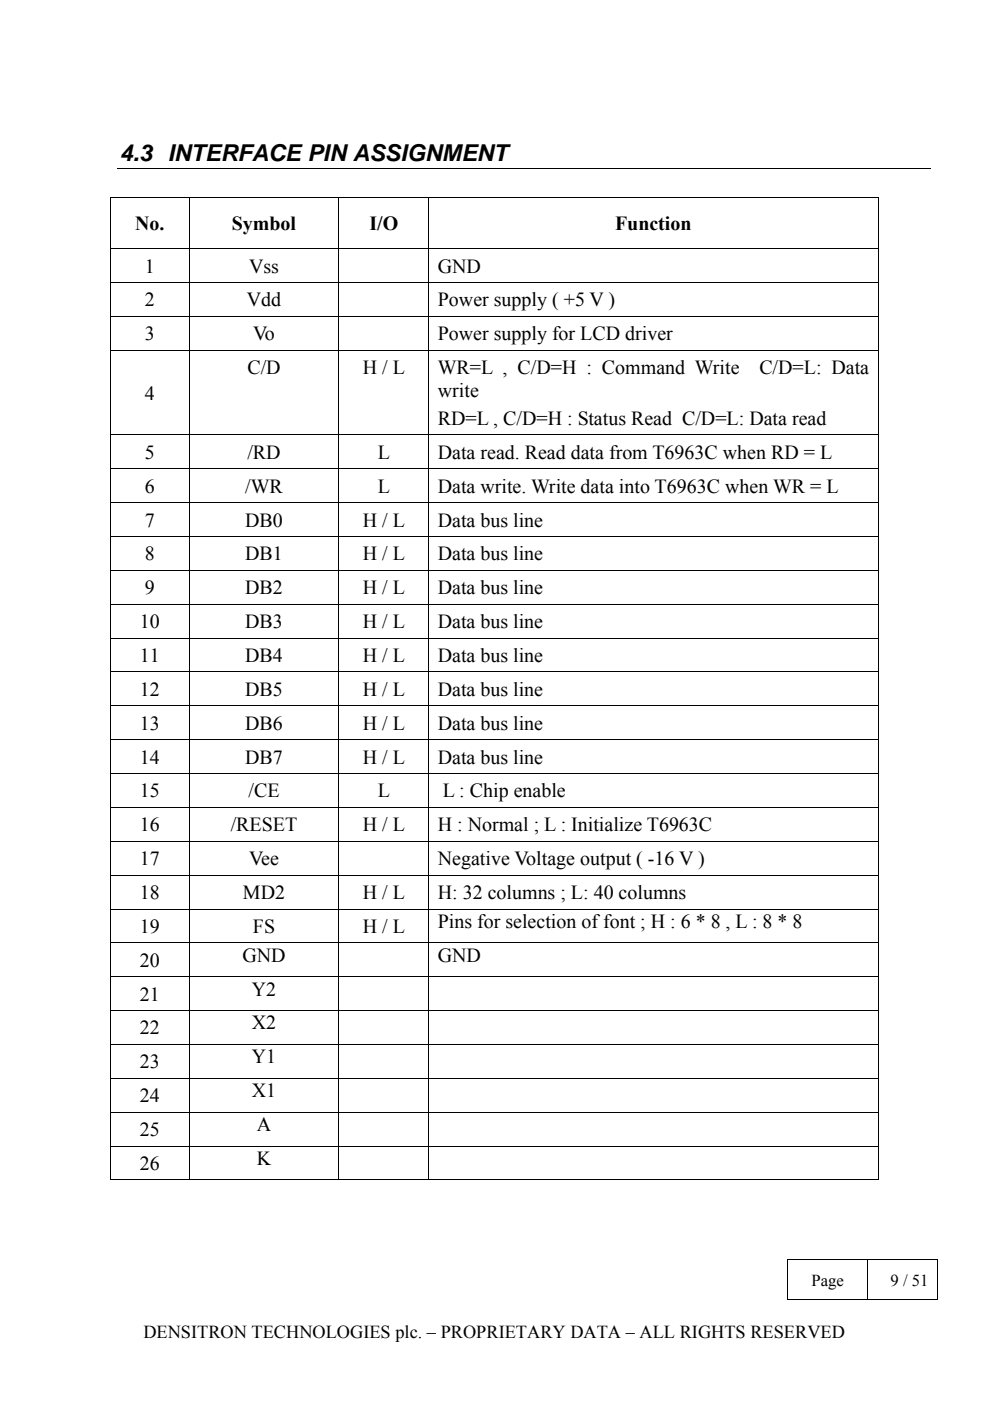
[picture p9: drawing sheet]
<svg xmlns="http://www.w3.org/2000/svg" width="210mm" height="297mm" viewBox="0 0 210 297" stroke-linecap="round" stroke-linejoin="round" font-family="sans-serif">
<defs><g id="words">
<text font-size="4.9" x="25.4" y="34.2">4.3 INTERFACE PIN ASSIGNMENT</text>
<g font-size="4.2">
<text x="28.6" y="48.8">No.</text>
<text x="49.2" y="48.8">Symbol</text>
<text x="78.3" y="48.8">I/O</text>
<text x="130.4" y="48.8">Function</text>
<text x="30.7" y="57.8">1</text>
<text x="52.8" y="57.8">Vss</text>
<text x="92.8" y="57.8">GND</text>
<text x="30.7" y="65">2</text>
<text x="52.3" y="65">Vdd</text>
<text x="92.8" y="65">Power supply ( +5 V )</text>
<text x="30.7" y="72.2">3</text>
<text x="53.7" y="72.1">Vo</text>
<text x="92.8" y="72.1">Power supply for LCD driver</text>
<text x="52.5" y="79.3">C/D</text>
<text x="76.9" y="79.3">H / L</text>
<text x="92.8" y="79.3">WR=L , C/D=H : Command Write</text>
<text x="161" y="79.3">C/D=L: Data</text>
<text x="30.7" y="84.7">4</text>
<text x="92.8" y="84.2">write</text>
<text x="92.8" y="90.1">RD=L , C/D=H : Status Read C/D=L: Data read</text>
<text x="30.7" y="97.3">5</text>
<text x="52.5" y="97.3">/RD</text>
<text x="80.1" y="97.3">L</text>
<text x="92.8" y="97.3">Data read. Read data from T6963C when RD = L</text>
<text x="30.7" y="104.5">6</text>
<text x="52" y="104.5">/WR</text>
<text x="80.1" y="104.5">L</text>
<text x="92.8" y="104.5">Data write. Write data into T6963C when WR = L</text>
<text x="30.7" y="111.6">7</text>
<text x="52" y="111.6">DB0</text>
<text x="76.9" y="111.6">H / L</text>
<text x="92.8" y="111.6">Data bus line</text>
<text x="30.7" y="118.8">8</text>
<text x="52" y="118.8">DB1</text>
<text x="76.9" y="118.8">H / L</text>
<text x="92.8" y="118.8">Data bus line</text>
<text x="52" y="126">DB2</text>
<text x="76.9" y="126">H / L</text>
<text x="92.8" y="126">Data bus line</text>
<text x="30.7" y="126">9</text>
<text x="29.6" y="133.2">10</text>
<text x="52" y="133.2">DB3</text>
<text x="76.9" y="133.2">H / L</text>
<text x="92.8" y="133.2">Data bus line</text>
<text x="29.6" y="140.4">11</text>
<text x="52" y="140.4">DB4</text>
<text x="76.9" y="140.4">H / L</text>
<text x="92.8" y="140.4">Data bus line</text>
<text x="29.6" y="147.5">12</text>
<text x="52" y="147.5">DB5</text>
<text x="76.9" y="147.5">H / L</text>
<text x="92.8" y="147.5">Data bus line</text>
<text x="29.6" y="154.7">13</text>
<text x="52" y="154.7">DB6</text>
<text x="76.9" y="154.7">H / L</text>
<text x="92.8" y="154.7">Data bus line</text>
<text x="29.6" y="161.9">14</text>
<text x="52" y="161.9">DB7</text>
<text x="76.9" y="161.9">H / L</text>
<text x="92.8" y="161.9">Data bus line</text>
<text x="29.6" y="169.1">15</text>
<text x="52.7" y="169.1">/CE</text>
<text x="80.1" y="169.1">L</text>
<text x="93.9" y="169.1">L : Chip enable</text>
<text x="29.6" y="176.3">16</text>
<text x="48.9" y="176.2">/RESET</text>
<text x="76.9" y="176.2">H / L</text>
<text x="92.8" y="176.2">H : Normal ; L : Initialize T6963C</text>
<text x="29.6" y="183.4">17</text>
<text x="52.8" y="183.4">Vee</text>
<text x="92.8" y="183.4">Negative Voltage output ( -16 V )</text>
<text x="29.6" y="190.6">18</text>
<text x="51.5" y="190.6">MD2</text>
<text x="76.9" y="190.6">H / L</text>
<text x="92.8" y="190.6">H: 32 columns ; L: 40 columns</text>
<text x="29.6" y="197.8">19</text>
<text x="53.6" y="197.8">FS</text>
<text x="76.9" y="197.8">H / L</text>
<text x="92.8" y="196.7">Pins for selection of font ; H : 6 * 8 , L : 8 * 8</text>
<text x="51.4" y="203.9">GND</text>
<text x="92.8" y="203.9">GND</text>
<text x="29.6" y="205">20</text>
<text x="29.6" y="212.2">21</text>
<text x="53.4" y="211.1">Y2</text>
<text x="29.6" y="219.3">22</text>
<text x="53.4" y="218.2">X2</text>
<text x="29.6" y="226.5">23</text>
<text x="53.4" y="225.4">Y1</text>
<text x="29.6" y="233.7">24</text>
<text x="53.4" y="232.6">X1</text>
<text x="54.5" y="239.8">A</text>
<text x="29.6" y="240.9">25</text>
<text x="29.6" y="248.1">26</text>
<text x="54.5" y="247">K</text>
</g>
<text font-size="3.9" x="30.4" y="283.7">DENSITRON TECHNOLOGIES plc. – PROPRIETARY DATA – ALL RIGHTS RESERVED</text>
<g font-size="3.5">
<text x="172" y="272.6">Page</text>
<text x="188.8" y="272.6">9 / 51</text>
</g>
</g></defs>
<path d="M23.3 41.7h.2v.2h-.2zM186.1 41.7h.1v.2h-.1zM186.1 250.1h.1v.2h-.1zM166.9 267h.2v.2h-.2zM166.9 271.3h.2v.1h-.2zM183.9 271.3h.1v.1h-.1zM198.7 267h.1v.2h-.1zM198.7 271.3h.1v.1h-.1zM198.7 275.5h.1v.2h-.1z" fill="#000"/>
<g fill="none" stroke="#000" stroke-width=".21">
<path d="M24.9 35.7h172.5M23.3 41.8h162.9M23.3 52.7h162.9M23.3 59.9h162.9M23.4 41.9v10.7M23.4 52.8v7M40.1 41.9v10.7M40.1 52.8v7M71.9 41.9v10.7M71.9 52.8v7M90.9 41.9v10.7M90.9 52.8v7"/>
<path d="M186.2 41.9v10.7M186.2 52.8v7M23.3 67.1h162.9M23.3 74.3h162.9M23.4 60v7M23.4 67.2v7M23.4 74.4v17.7M40.1 60v7M40.1 67.2v7M40.1 74.4v17.7M71.9 60v7M71.9 67.2v7"/>
<path d="M71.9 74.4v17.7M90.9 60v7M90.9 67.2v7M90.9 74.4v17.7M186.2 60v7M186.2 67.2v7M186.2 74.4v17.7M23.3 92.2h162.9M23.3 99.4h162.9M23.4 92.3v7M23.4 99.5v7M40.1 92.3v7"/>
<path d="M40.1 99.5v7M71.9 92.3v7M71.9 99.5v7M90.9 92.3v7M90.9 99.5v7M186.2 92.3v7M186.2 99.5v7M23.3 106.6h162.9M23.3 113.8h162.9M23.4 106.7v7M23.4 113.9v7M40.1 106.7v7"/>
<path d="M40.1 113.9v7M71.9 106.7v7M71.9 113.9v7M90.9 106.7v7M90.9 113.9v7M186.2 106.7v7M186.2 113.9v7M23.3 120.9h162.9M23.3 128.1h162.9M23.3 135.3h162.9M23.4 121v7M23.4 128.2v7"/>
<path d="M23.4 135.4v7M40.1 121v7M40.1 128.2v7M40.1 135.4v7M71.9 121v7M71.9 128.2v7M71.9 135.4v7M90.9 121v7M90.9 128.2v7M90.9 135.4v7M186.2 121v7M186.2 128.2v7"/>
<path d="M186.2 135.4v7M23.3 142.5h162.9M23.3 149.7h162.9M23.3 156.8h162.9M23.4 142.6v7M23.4 149.8v7M23.4 156.9v7M40.1 142.6v7M40.1 149.8v7M40.1 156.9v7M71.9 142.6v7M71.9 149.8v7"/>
<path d="M71.9 156.9v7M90.9 142.6v7M90.9 149.8v7M90.9 156.9v7M186.2 142.6v7M186.2 149.8v7M186.2 156.9v7M23.3 164h162.9M23.3 171.2h162.9M23.3 178.4h162.9M23.4 164.1v7M23.4 171.3v7"/>
<path d="M23.4 178.5v7M40.1 164.1v7M40.1 171.3v7M40.1 178.5v7M71.9 164.1v7M71.9 171.3v7M71.9 178.5v7M90.9 164.1v7M90.9 171.3v7M90.9 178.5v7M186.2 164.1v7M186.2 171.3v7"/>
<path d="M186.2 178.5v7M23.3 185.5h162.9M23.3 192.7h162.9M23.3 199.9h162.9M23.4 185.6v7.1M23.4 192.8v7M40.1 185.6v7.1M40.1 192.8v7M71.9 185.6v7.1M71.9 192.8v7M90.9 185.6v7.1M90.9 192.8v7"/>
<path d="M186.2 185.6v7.1M186.2 192.8v7M23.3 207.1h162.9M23.3 214.3h162.9M23.4 200v7M23.4 207.2v7M23.4 214.4v7M40.1 200v7M40.1 207.2v7M40.1 214.4v7M71.9 200v7M71.9 207.2v7"/>
<path d="M71.9 214.4v7M90.9 200v7M90.9 207.2v7M90.9 214.4v7M186.2 200v7M186.2 207.2v7M186.2 214.4v7M23.3 221.4h162.9M23.3 228.6h162.9M23.3 235.8h162.9M23.4 221.5v7M23.4 228.7v7"/>
<path d="M23.4 235.9v7M40.1 221.5v7M40.1 228.7v7M40.1 235.9v7M71.9 221.5v7M71.9 228.7v7M71.9 235.9v7M90.9 221.5v7M90.9 228.7v7M90.9 235.9v7M186.2 221.5v7M186.2 228.7v7"/>
<path d="M186.2 235.9v7M23.3 243h162.9M23.3 250.2h16.7M23.4 243.1v7.2M40.1 243.1v7.2M40.2 250.2h31.6M71.9 243.1v7.2M71.9 250.2h18.9M90.9 243.1v7.2M91 250.2h95.1M186.2 243.1v7.2M166.9 267.1h31.9"/>
<path d="M166.9 275.6h17M167 267.2v4.1M167 271.4v4.3M183.9 267.2v4.1M183.9 271.4v4.3M184 275.6h14.7M198.8 267.2v4.1M198.8 271.4v4.3"/>
</g>
<use href="#words"/>
</svg>
